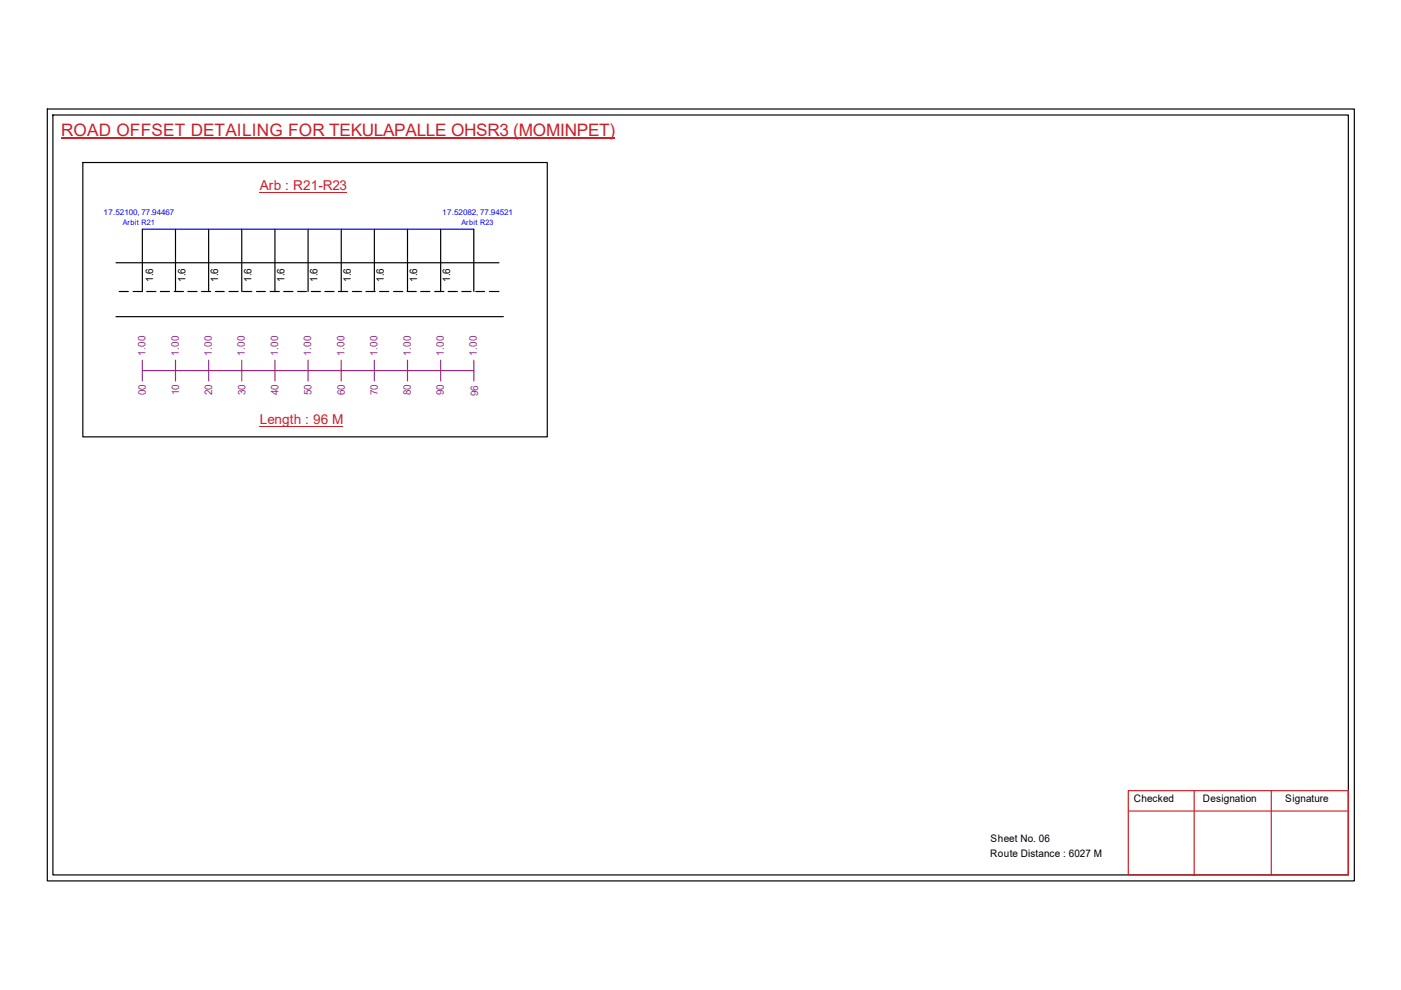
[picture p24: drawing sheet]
<svg xmlns="http://www.w3.org/2000/svg" width="297mm" height="210mm" viewBox="0 0 297 210" stroke-linecap="round" stroke-linejoin="round" font-family="sans-serif">
<defs><g id="words">
<text font-size="3.6" fill="#cd2027" x="13" y="28.9">ROAD OFFSET DETAILING FOR TEKULAPALLE OHSR3 (MOMINPET)</text>
<g font-size="2.9" fill="#cd2027">
<text x="55.1" y="40.4">Arb : R21-R23</text>
<text x="55.1" y="90">Length : 96 M</text>
</g>
<g font-size="2.2">
<text x="32.5" y="59.9" transform="rotate(-90 32.5 59.9)">1.6</text>
<text x="39.3" y="59.9" transform="rotate(-90 39.3 59.9)">1.6</text>
<text x="46.3" y="59.9" transform="rotate(-90 46.3 59.9)">1.6</text>
<text x="53.3" y="59.9" transform="rotate(-90 53.3 59.9)">1.6</text>
<text x="60.3" y="59.9" transform="rotate(-90 60.3 59.9)">1.6</text>
<text x="67.3" y="59.9" transform="rotate(-90 67.3 59.9)">1.6</text>
<text x="74.4" y="59.9" transform="rotate(-90 74.4 59.9)">1.6</text>
<text x="81.4" y="59.9" transform="rotate(-90 81.4 59.9)">1.6</text>
<text x="88.4" y="59.9" transform="rotate(-90 88.4 59.9)">1.6</text>
<text x="95.5" y="59.9" transform="rotate(-90 95.5 59.9)">1.6</text>
<text x="240.4" y="170.1">Checked</text>
<text x="255.1" y="170.1">Designation</text>
<text x="272.5" y="170.1">Signature</text>
<text x="210" y="178.6">Sheet No. 06</text>
<text x="209.9" y="181.7">Route Distance : 6027 M</text>
</g>
<g font-size="2.2" fill="#93278f">
<text x="30.9" y="75.4" transform="rotate(-90 30.9 75.4)">1.00</text>
<text x="37.9" y="75.4" transform="rotate(-90 37.9 75.4)">1.00</text>
<text x="44.9" y="75.4" transform="rotate(-90 44.9 75.4)">1.00</text>
<text x="51.9" y="75.4" transform="rotate(-90 51.9 75.4)">1.00</text>
<text x="59" y="75.4" transform="rotate(-90 59 75.4)">1.00</text>
<text x="66" y="75.4" transform="rotate(-90 66 75.4)">1.00</text>
<text x="73" y="75.4" transform="rotate(-90 73 75.4)">1.00</text>
<text x="80" y="75.4" transform="rotate(-90 80 75.4)">1.00</text>
<text x="87.1" y="75.4" transform="rotate(-90 87.1 75.4)">1.00</text>
<text x="94.1" y="75.4" transform="rotate(-90 94.1 75.4)">1.00</text>
<text x="101.1" y="75.4" transform="rotate(-90 101.1 75.4)">1.00</text>
<text x="30.9" y="83.8" transform="rotate(-90 30.9 83.8)">00</text>
<text x="38" y="83.8" transform="rotate(-90 38 83.8)">10</text>
<text x="45" y="83.8" transform="rotate(-90 45 83.8)">20</text>
<text x="52" y="83.8" transform="rotate(-90 52 83.8)">30</text>
<text x="59.1" y="83.8" transform="rotate(-90 59.1 83.8)">40</text>
<text x="66.1" y="83.8" transform="rotate(-90 66.1 83.8)">50</text>
<text x="73.1" y="83.8" transform="rotate(-90 73.1 83.8)">60</text>
<text x="80.1" y="83.8" transform="rotate(-90 80.1 83.8)">70</text>
<text x="87.1" y="83.8" transform="rotate(-90 87.1 83.8)">80</text>
<text x="94.1" y="83.8" transform="rotate(-90 94.1 83.8)">90</text>
<text x="101.4" y="84" transform="rotate(-90 101.4 84)">96</text>
</g>
<g font-size="1.7" fill="#00f">
<text x="22" y="45.6">17.52100, 77.94467</text>
<text x="93.8" y="45.6">17.52082, 77.94521</text>
</g>
<g font-size="1.6" fill="#00f">
<text x="26" y="47.7">Arbit R21</text>
<text x="97.8" y="47.7">Arbit R23</text>
</g>
</g></defs>
<g fill="none" stroke="#000" stroke-width=".25">
<path d="M10 23.1h277.1v163.7h-277.1zM11.2 24.4h274.7v161.1h-274.7zM17.6 34.5h98.4v58.1h-98.4zM24.6 55.7h81.2M30.2 48.6v13.2h-2M37.2 48.6v13.2M44.2 48.6v13.2M51.3 48.6v13.2M58.3 48.6v13.2M65.3 48.6v13.2M72.3 48.6v13.2M79.4 48.6v13.2"/>
<path d="M86.4 48.6v13.2M93.4 48.6v13.2M100.5 48.6v13.2M24.6 67.1h82.1M25.3 61.8h1.9M31.1 61.8h2M34 61.8h1.9M37 61.8h1.9M39.8 61.8h2M42.7 61.8h2M45.7 61.8h1.8M48.6 61.8h1.9"/>
<path d="M51.4 61.8h2M54.4 61.8h1.9M57.3 61.8h1.9M60.2 61.8h1.9M63.1 61.8h1.9M66 61.8h1.9M68.9 61.8h1.9M71.8 61.8h1.9M74.7 61.8h2M77.6 61.8h1.9M80.5 61.8h1.9M83.4 61.8h2"/>
<path d="M86.3 61.8h2M89.2 61.8h1.9M92.2 61.8h1.9M95 61.8h2M97.9 61.8h2M100.9 61.8h1.8M103.8 61.8h2"/>
</g>
<path d="M239.2 167.6h46.7v17.9h-46.7zM239.2 172h46.7M253.2 167.6v17.9M269.5 167.6v17.9" fill="none" stroke="#cc1f26" stroke-width=".25"/>
<path d="M13 29.3h117.4" fill="none" stroke="#cd2027" stroke-width=".25"/>
<path d="M30.2 48.6h70.3" fill="none" stroke="#00f" stroke-width=".25"/>
<path d="M30.2 78.6h70.3M30.2 76.4v4.4M37.2 76.4v4.4M44.2 76.4v4.4M51.3 76.4v4.4M58.3 76.4v4.4M65.3 76.4v4.4M72.3 76.4v4.4M79.4 76.4v4.4M86.4 76.4v4.4M93.4 76.4v4.4M100.5 76.4v4.4" fill="none" stroke="#93278f" stroke-width=".25"/>
<path d="M55.1 40.7h18.4M55.1 90.3h17.6" fill="none" stroke="#cd2027" stroke-width=".21"/>
<use href="#words"/>
</svg>
